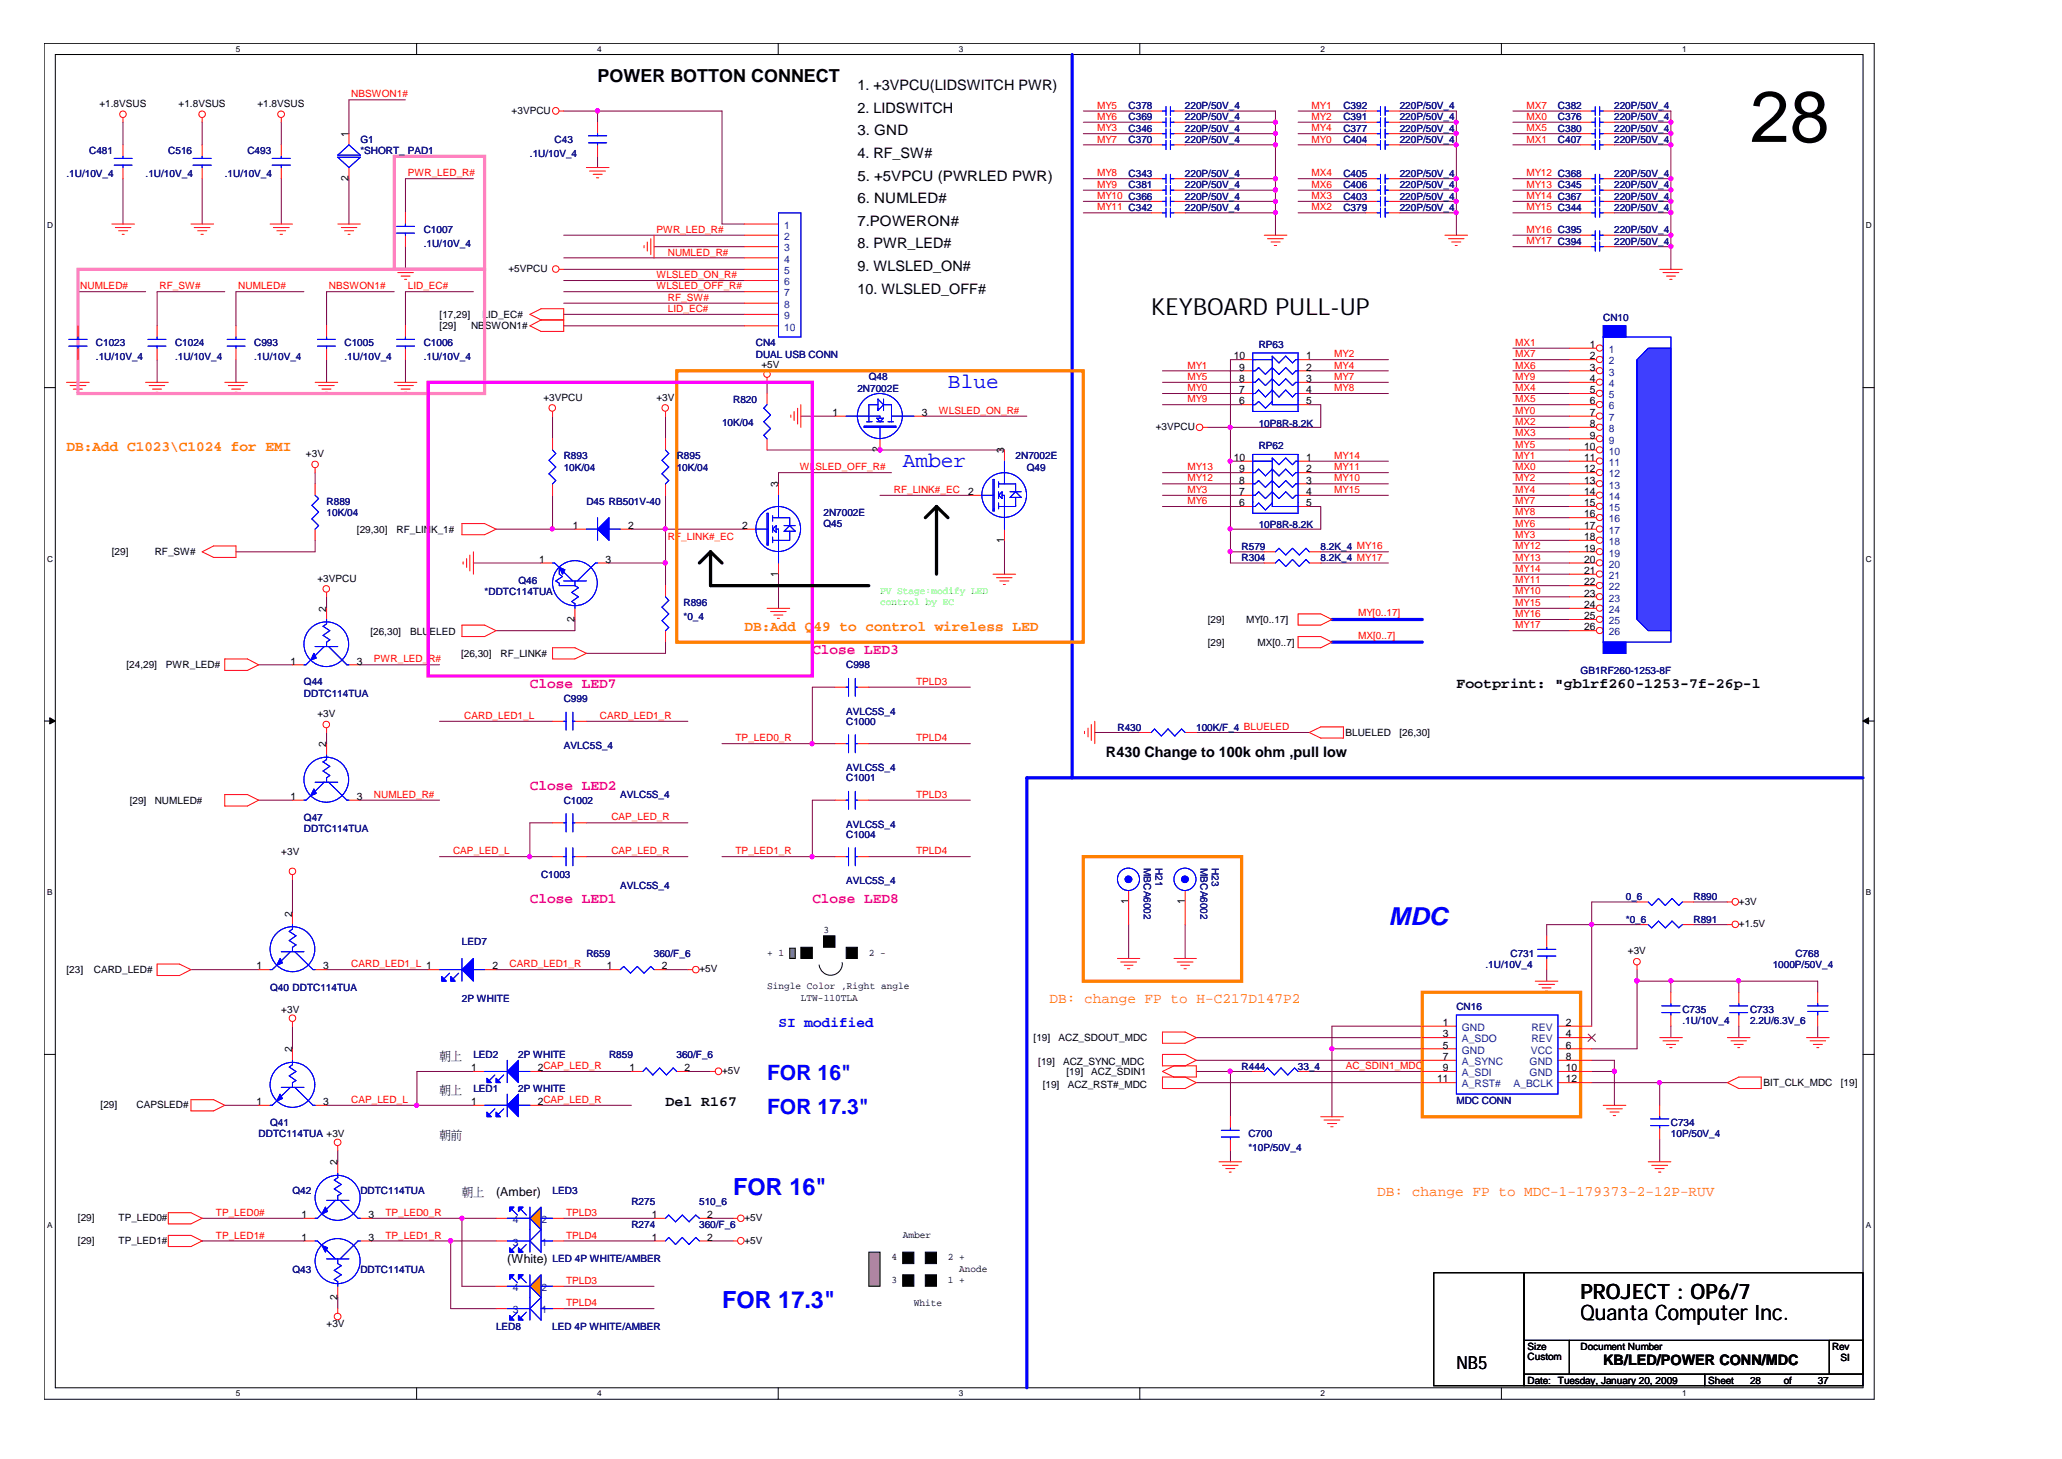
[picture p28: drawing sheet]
<svg xmlns="http://www.w3.org/2000/svg" width="297mm" height="210mm" viewBox="0 0 297 210" stroke-linecap="round" stroke-linejoin="round" font-family="sans-serif">
<defs><g id="words">
<text font-size="10.4" x="251.8" y="20.4">28</text>
<text font-size="3.6" fill="#00f" x="199.8" y="133">MDC</text>
<text font-size="3.4" x="165.7" y="45.3">KEYBOARD PULL-UP</text>
<g font-size="3.4" fill="#00f">
<text x="105.5" y="172">FOR 16&quot;</text>
<text x="103.9" y="188.2">FOR 17.3&quot;</text>
</g>
<g font-size="3" fill="#00f">
<text x="136.4" y="55.8">Blue</text>
<text x="129.9" y="67.2">Amber</text>
<text x="110.4" y="155.4">FOR 16&quot;</text>
<text x="110.4" y="160.2">FOR 17.3&quot;</text>
</g>
<g font-size="3">
<text x="227.4" y="189.8">Quanta Computer Inc.</text>
<text x="227.4" y="186.9">PROJECT : OP6/7</text>
</g>
<g font-size="2.6">
<text x="86" y="11.9">POWER BOTTON CONNECT</text>
<text x="209.5" y="196.9">NB5</text>
</g>
<g font-size="2.1">
<text x="123.4" y="13">1. +3VPCU(LIDSWITCH PWR)</text>
<text x="123.4" y="16.3">2. LIDSWITCH</text>
<text x="123.4" y="19.5">3. GND</text>
<text x="123.4" y="22.7">4. RF_SW#</text>
<text x="123.4" y="26">5. +5VPCU (PWRLED PWR)</text>
<text x="123.4" y="29.3">6. NUMLED#</text>
<text x="123.4" y="35.7">8. PWR_LED#</text>
<text x="123.4" y="32.5">7.POWERON#</text>
<text x="123.4" y="39">9. WLSLED_ON#</text>
<text x="123.4" y="42.3">10. WLSLED_OFF#</text>
<text x="209.5" y="98.9">Footprint: &quot;gb1rf260-1253-7f-26p-l</text>
<text x="159.1" y="108.9">R430 Change to 100k ohm ,pull low</text>
<text x="95.8" y="159.1">Del R167</text>
<text x="230.7" y="196.4">KB/LED/POWER CONN/MDC</text>
</g>
<g font-size="2.1" fill="#ff8000">
<text x="9.6" y="64.8">DB:Add C1023\C1024 for EMI</text>
<text x="107.1" y="90.8">DB:Add Q49 to control wireless LED</text>
<text x="151" y="144.4">DB: change FP to H-C217D147P2</text>
<text x="198.2" y="172">DB: change FP to MDC-1-179373-2-12P-RUV</text>
</g>
<g font-size="2.1" fill="#ff0080">
<text x="116.9" y="94.1">Close LED3</text>
<text x="76.2" y="98.9">Close LED7</text>
<text x="76.2" y="113.6">Close LED2</text>
<text x="76.2" y="129.9">Close LED1</text>
<text x="116.9" y="129.9">Close LED8</text>
</g>
<text font-size="2.1" fill="#00f" x="112" y="147.7">SI modified</text>
<g font-size="1.8">
<text x="63.2" y="152.5">朝</text>
<text x="64.9" y="152.5">上</text>
<text x="63.2" y="157.4">朝</text>
<text x="64.9" y="157.4">上</text>
<text x="63.2" y="163.9">朝</text>
<text x="64.9" y="163.9">前</text>
<text x="66.5" y="172">朝</text>
<text x="68.1" y="172">上</text>
<text x="71.4" y="172">(Amber)</text>
<text x="73" y="181.8">(White)</text>
</g>
<g font-size="1.5">
<text x="50.2" y="19.7" transform="rotate(-90 50.2 19.7)">1</text>
<text x="50.2" y="26" transform="rotate(-90 50.2 26)">2</text>
<text x="177.5" y="51.7">10</text>
<text x="178.3" y="53.3">9</text>
<text x="187.9" y="53.3">2</text>
<text x="187.9" y="51.7">1</text>
<text x="228.7" y="53.3">3</text>
<text x="228.7" y="51.7">2</text>
<text x="228.7" y="50.1">1</text>
<text x="119.8" y="59.8">1</text>
<text x="132.6" y="59.8">3</text>
<text x="178.3" y="55">8</text>
<text x="178.3" y="56.6">7</text>
<text x="178.3" y="58.2">6</text>
<text x="187.9" y="56.6">4</text>
<text x="187.9" y="55">3</text>
<text x="187.9" y="58.2">5</text>
<text x="228.7" y="59.8">7</text>
<text x="228.7" y="58.2">6</text>
<text x="228.7" y="56.6">5</text>
<text x="228.7" y="55">4</text>
<text x="126.6" y="65.1" transform="rotate(-90 126.6 65.1)">2</text>
<text x="144.5" y="65.2" transform="rotate(-90 144.5 65.2)">3</text>
<text x="227.9" y="64.7">10</text>
<text x="228.7" y="63.1">9</text>
<text x="228.7" y="61.4">8</text>
<text x="112" y="70.1" transform="rotate(-90 112 70.1)">3</text>
<text x="139.3" y="71.2">2</text>
<text x="177.5" y="66.3">10</text>
<text x="178.3" y="68">9</text>
<text x="178.3" y="69.6">8</text>
<text x="178.3" y="71.2">7</text>
<text x="187.9" y="71.2">4</text>
<text x="187.9" y="69.6">3</text>
<text x="187.9" y="68">2</text>
<text x="187.9" y="66.3">1</text>
<text x="227.9" y="71.2">14</text>
<text x="227.9" y="69.6">13</text>
<text x="227.9" y="68">12</text>
<text x="227.9" y="66.3">11</text>
<text x="82.4" y="76.1">1</text>
<text x="90.4" y="76.1">2</text>
<text x="106.8" y="76.1">2</text>
<text x="178.3" y="72.8">6</text>
<text x="187.9" y="72.8">5</text>
<text x="227.9" y="77.7">18</text>
<text x="227.9" y="76.1">17</text>
<text x="227.9" y="74.4">16</text>
<text x="227.9" y="72.8">15</text>
<text x="77.6" y="81">1</text>
<text x="87.1" y="81">3</text>
<text x="112" y="82.9" transform="rotate(-90 112 82.9)">1</text>
<text x="144.5" y="78.1" transform="rotate(-90 144.5 78.1)">1</text>
<text x="227.9" y="82.6">21</text>
<text x="227.9" y="81">20</text>
<text x="227.9" y="79.3">19</text>
<text x="46.9" y="88" transform="rotate(-90 46.9 88)">2</text>
<text x="82.7" y="89.5" transform="rotate(-90 82.7 89.5)">2</text>
<text x="227.9" y="89.1">25</text>
<text x="227.9" y="87.5">24</text>
<text x="227.9" y="85.8">23</text>
<text x="227.9" y="84.2">22</text>
<text x="41.8" y="95.6">1</text>
<text x="51.4" y="95.6">3</text>
<text x="227.9" y="90.7">26</text>
<text x="46.9" y="107.5" transform="rotate(-90 46.9 107.5)">2</text>
<text x="41.8" y="115.1">1</text>
<text x="51.4" y="115.1">3</text>
<text x="42" y="131.9" transform="rotate(-90 42 131.9)">2</text>
<text x="162.3" y="130.1" transform="rotate(-90 162.3 130.1)">1</text>
<text x="170.5" y="130.1" transform="rotate(-90 170.5 130.1)">1</text>
<text x="36.9" y="139.5">1</text>
<text x="46.5" y="139.5">3</text>
<text x="70.9" y="139.5">2</text>
<text x="87.3" y="139.5">1</text>
<text x="95.2" y="139.5">2</text>
<text x="207.6" y="147.6">1</text>
<text x="207.6" y="149.2">3</text>
<text x="225.3" y="147.6">2</text>
<text x="225.3" y="149.2">4</text>
<text x="42" y="151.4" transform="rotate(-90 42 151.4)">2</text>
<text x="67.8" y="154.1">1</text>
<text x="77.4" y="154.1">2CAP_LED_R</text>
<text x="90.6" y="154.1">1</text>
<text x="98.5" y="154.1">2</text>
<text x="206.8" y="155.7">11</text>
<text x="207.6" y="150.8">5</text>
<text x="207.6" y="152.5">7</text>
<text x="207.6" y="154.1">9</text>
<text x="225.3" y="150.8">6</text>
<text x="225.3" y="152.5">8</text>
<text x="225.3" y="154.1">10</text>
<text x="225.3" y="155.7">12</text>
<text x="36.9" y="159">1</text>
<text x="46.5" y="159">3</text>
<text x="67.8" y="159">1</text>
<text x="77.4" y="159">2CAP_LED_R</text>
<text x="48.6" y="167.7" transform="rotate(-90 48.6 167.7)">2</text>
<text x="43.4" y="178.5">1</text>
<text x="43.4" y="175.2">1</text>
<text x="53" y="178.5">3</text>
<text x="53" y="175.2">3</text>
<text x="93.8" y="175.2">1</text>
<text x="93.8" y="178.5">1</text>
<text x="101.8" y="175.2">2</text>
<text x="101.8" y="178.5">2</text>
<text x="48.6" y="187" transform="rotate(-90 48.6 187)">2</text>
</g>
<g font-size="1.5" fill="#004080">
<text x="112.8" y="32.9">1</text>
<text x="112.8" y="34.5">2</text>
<text x="112.8" y="36.2">3</text>
<text x="112.8" y="37.8">4</text>
<text x="112.8" y="39.4">5</text>
<text x="112.8" y="41">6</text>
<text x="112.8" y="42.6">7</text>
<text x="112.8" y="44.3">8</text>
<text x="112.8" y="45.9">9</text>
<text x="112.8" y="47.6">10</text>
<text x="231.5" y="52.4">2</text>
<text x="231.5" y="50.8">1</text>
<text x="231.5" y="58.9">6</text>
<text x="231.5" y="57.3">5</text>
<text x="231.5" y="55.7">4</text>
<text x="231.5" y="54">3</text>
<text x="231.5" y="65.4">10</text>
<text x="231.5" y="63.8">9</text>
<text x="231.5" y="62.2">8</text>
<text x="231.5" y="60.6">7</text>
<text x="231.5" y="71.9">14</text>
<text x="231.5" y="70.3">13</text>
<text x="231.5" y="68.7">12</text>
<text x="231.5" y="67">11</text>
<text x="231.5" y="76.8">17</text>
<text x="231.5" y="75.2">16</text>
<text x="231.5" y="73.5">15</text>
<text x="231.5" y="83.3">21</text>
<text x="231.5" y="81.7">20</text>
<text x="231.5" y="80.1">19</text>
<text x="231.5" y="78.4">18</text>
<text x="231.5" y="89.8">25</text>
<text x="231.5" y="88.2">24</text>
<text x="231.5" y="86.5">23</text>
<text x="231.5" y="84.9">22</text>
<text x="231.5" y="91.4">26</text>
<text x="210.4" y="148.3">GND</text>
<text x="210.4" y="150">A_SDO</text>
<text x="220.3" y="148.3">REV</text>
<text x="220.3" y="150">REV</text>
<text x="210.4" y="151.6">GND</text>
<text x="210.4" y="153.2">A_SYNC</text>
<text x="210.4" y="154.8">A_SDI</text>
<text x="220.1" y="153.2">GND</text>
<text x="220.1" y="154.8">GND</text>
<text x="220.3" y="151.6">VCC</text>
<text x="210.4" y="156.4">A_RST#</text>
<text x="217.8" y="156.4">A_BCLK</text>
<text x="73.8" y="179.2">3</text>
<text x="73.8" y="176">4</text>
<text x="77.9" y="179.2">1</text>
<text x="77.9" y="176">2</text>
<text x="73.8" y="185.7">4</text>
<text x="77.9" y="185.7">2</text>
<text x="73.8" y="188.9">3</text>
<text x="77.9" y="188.9">1</text>
</g>
<g font-size="1.4">
<text x="14.3" y="15.4">+1.8VSUS</text>
<text x="25.7" y="15.4">+1.8VSUS</text>
<text x="37" y="15.4">+1.8VSUS</text>
<text x="73.6" y="16.4">+3VPCU</text>
<text x="73.2" y="39.1">+5VPCU</text>
<text x="63.2" y="47.4">[29]</text>
<text x="63.2" y="45.8">[17,29]</text>
<text x="67.8" y="47.4">NBSWON1#</text>
<text x="69.4" y="45.8">LID_EC#</text>
<text x="109.6" y="52.9">+5V</text>
<text x="78.2" y="57.6">+3VPCU</text>
<text x="94.4" y="57.6">+3V</text>
<text x="44" y="65.8">+3V</text>
<text x="166.3" y="61.9">+3VPCU</text>
<text x="51.4" y="76.7">[29,30]</text>
<text x="57.1" y="76.7">RF_LINK_1#</text>
<text x="16.1" y="79.9">[29]</text>
<text x="22.3" y="79.9">RF_SW#</text>
<text x="45.7" y="83.7">+3VPCU</text>
<text x="173.8" y="89.7">[29]</text>
<text x="179.3" y="89.7">MY[0..17]</text>
<text x="53.3" y="91.3">[26,30]</text>
<text x="59" y="91.3">BLUELED</text>
<text x="66.3" y="94.5">[26,30]</text>
<text x="72" y="94.5">RF_LINK#</text>
<text x="173.8" y="92.9">[29]</text>
<text x="180.9" y="92.9">MX[0..7]</text>
<text x="18.2" y="96.2">[24,29]</text>
<text x="23.9" y="96.2">PWR_LED#</text>
<text x="45.7" y="103.2">+3V</text>
<text x="193.6" y="105.9">BLUELED</text>
<text x="201.4" y="105.9">[26,30]</text>
<text x="18.7" y="115.7">[29]</text>
<text x="22.3" y="115.7">NUMLED#</text>
<text x="40.5" y="123">+3V</text>
<text x="250.2" y="130.1">+3V</text>
<text x="110.4" y="137.5">+ 1</text>
<text x="118.5" y="134.2">3</text>
<text x="125" y="137.5">2 -</text>
<text x="234.2" y="137.3">+3V</text>
<text x="250.2" y="133.4">+1.5V</text>
<text x="9.6" y="140.1">[23]</text>
<text x="13.5" y="140.1">CARD_LED#</text>
<text x="100.6" y="139.9">+5V</text>
<text x="110.4" y="142.3">Single Color ,Right angle</text>
<text x="115.2" y="143.9">LTW-110TLA</text>
<text x="40.5" y="145.8">+3V</text>
<text x="148.7" y="149.8">[19]</text>
<text x="152.3" y="149.8">ACZ_SDOUT_MDC</text>
<text x="103.9" y="154.5">+5V</text>
<text x="149.4" y="153.2">[19]</text>
<text x="153" y="153.2">ACZ_SYNC_MDC</text>
<text x="153.5" y="154.7">[19]</text>
<text x="157" y="154.7">ACZ_SDIN1</text>
<text x="14.5" y="159.4">[29]</text>
<text x="19.6" y="159.4">CAPSLED#</text>
<text x="150" y="156.5">[19]</text>
<text x="153.6" y="156.5">ACZ_RST#_MDC</text>
<text x="253.7" y="156.3">BIT_CLK_MDC</text>
<text x="264.9" y="156.3">[19]</text>
<text x="11.2" y="178.9">[29]</text>
<text x="11.2" y="175.7">[29]</text>
<text x="17.1" y="178.9">TP_LED1#</text>
<text x="17.1" y="175.7">TP_LED0#</text>
<text x="107.1" y="175.7">+5V</text>
<text x="107.1" y="178.9">+5V</text>
<text x="129.9" y="178.1">Amber</text>
<text x="128.3" y="184.6">3</text>
<text x="128.3" y="181.3">4</text>
<text x="136.4" y="184.6">1 +</text>
<text x="136.4" y="181.3">2 +</text>
<text x="138" y="183">Anode</text>
<text x="47" y="190.9">+3V</text>
<text x="131.5" y="187.8">White</text>
<text x="219.8" y="194.2">Size</text>
<text x="219.8" y="195.6">Custom</text>
<text x="227.4" y="194.2">Document Number</text>
<text x="263.6" y="194.2">Rev</text>
<text x="264.8" y="195.8">SI</text>
<text x="219.8" y="199.1">Date: Tuesday, January 20, 2009</text>
<text x="245.8" y="199.1">Sheet</text>
<text x="251.8" y="199.1">28</text>
<text x="256.7" y="199.1">of</text>
<text x="261.5" y="199.1">37</text>
</g>
<g font-size="1.4" fill="#f00">
<text x="50.5" y="14">NBSWON1#</text>
<text x="157.9" y="15.6">MY5</text>
<text x="157.9" y="17.2">MY6</text>
<text x="188.7" y="17.2">MY2</text>
<text x="188.7" y="15.6">MY1</text>
<text x="219.6" y="15.6">MX7</text>
<text x="219.6" y="17.2">MX0</text>
<text x="157.9" y="18.9">MY3</text>
<text x="157.9" y="20.5">MY7</text>
<text x="188.7" y="20.5">MY0</text>
<text x="188.7" y="18.9">MY4</text>
<text x="219.6" y="18.9">MX5</text>
<text x="219.6" y="20.5">MX1</text>
<text x="58.7" y="25.4">PWR_LED_R#</text>
<text x="157.9" y="27">MY9</text>
<text x="157.9" y="28.6">MY10 C366</text>
<text x="157.9" y="25.4">MY8</text>
<text x="188.7" y="25.4">MX4</text>
<text x="188.7" y="27">MX6</text>
<text x="188.7" y="28.6">MX3</text>
<text x="219.6" y="27">MY13 C345</text>
<text x="219.6" y="28.6">MY14 C367</text>
<text x="219.6" y="25.4">MY12 C368</text>
<text x="94.4" y="33.5">PWR_LED_R#</text>
<text x="157.9" y="30.3">MY11 C342</text>
<text x="188.7" y="30.3">MX2</text>
<text x="219.6" y="30.3">MY15 C344</text>
<text x="219.6" y="35.2">MY17 C394</text>
<text x="219.6" y="33.5">MY16 C395</text>
<text x="11.6" y="41.6">NUMLED#</text>
<text x="22.9" y="41.6">RF_SW#</text>
<text x="34.3" y="41.6">NUMLED#</text>
<text x="47.3" y="41.6">NBSWON1#</text>
<text x="58.7" y="41.6">LID_EC#</text>
<text x="94.4" y="40">WLSLED_ON_R#</text>
<text x="94.4" y="41.6">WLSLED_OFF_R#</text>
<text x="96.1" y="36.8">NUMLED_R#</text>
<text x="96.1" y="44.9">LID_EC#</text>
<text x="96.1" y="43.3">RF_SW#</text>
<text x="170.9" y="53">MY1</text>
<text x="192" y="53">MY4</text>
<text x="192" y="51.4">MY2</text>
<text x="218" y="51.4">MX7</text>
<text x="218" y="49.8">MX1</text>
<text x="218" y="53">MX6</text>
<text x="135.1" y="59.5">WLSLED_ON_R#</text>
<text x="170.9" y="54.7">MY5</text>
<text x="170.9" y="57.9">MY9</text>
<text x="170.9" y="56.3">MY0</text>
<text x="192" y="54.7">MY7</text>
<text x="192" y="56.3">MY8</text>
<text x="218" y="57.9">MX5</text>
<text x="218" y="56.3">MX4</text>
<text x="218" y="54.7">MY9</text>
<text x="218" y="59.5">MY0</text>
<text x="218" y="62.8">MX3</text>
<text x="218" y="61.1">MX2</text>
<text x="218" y="64.4">MY5</text>
<text x="115.1" y="67.7">WLSLED_OFF_R#</text>
<text x="128.6" y="70.9">RF_LINK#_EC</text>
<text x="170.9" y="69.3">MY12</text>
<text x="170.9" y="70.9">MY3</text>
<text x="170.9" y="67.7">MY13</text>
<text x="192" y="66">MY14</text>
<text x="192" y="70.9">MY15</text>
<text x="192" y="67.7">MY11</text>
<text x="192" y="69.3">MY10</text>
<text x="218" y="66">MY1</text>
<text x="218" y="67.7">MX0</text>
<text x="218" y="70.9">MY4</text>
<text x="218" y="69.3">MY2</text>
<text x="96.1" y="77.7">RF_LINK#_EC</text>
<text x="170.9" y="72.5">MY6</text>
<text x="218" y="77.4">MY3</text>
<text x="218" y="72.5">MY7</text>
<text x="218" y="74.1">MY8</text>
<text x="218" y="75.8">MY6</text>
<text x="218" y="79.1">MY12</text>
<text x="218" y="82.3">MY14</text>
<text x="218" y="83.9">MY11</text>
<text x="218" y="80.7">MY13</text>
<text x="195.4" y="88.6">MY[0..17]</text>
<text x="218" y="85.5">MY10</text>
<text x="218" y="88.8">MY16</text>
<text x="218" y="87.2">MY15</text>
<text x="53.8" y="95.3">PWR_LED_R#</text>
<text x="195.4" y="91.9">MX[0..7]</text>
<text x="218" y="90.4">MY17</text>
<text x="131.8" y="98.5">TPLD3</text>
<text x="66.8" y="103.4">CARD_LED1_L</text>
<text x="86.3" y="103.4">CARD_LED1_R</text>
<text x="105.8" y="106.7">TP_LED0_R</text>
<text x="131.8" y="106.7">TPLD4</text>
<text x="53.8" y="114.8">NUMLED_R#</text>
<text x="88" y="118">CAP_LED_R</text>
<text x="131.8" y="114.8">TPLD3</text>
<text x="65.2" y="122.9">CAP_LED_L</text>
<text x="88" y="122.9">CAP_LED_R</text>
<text x="105.8" y="122.9">TP_LED1_R</text>
<text x="131.8" y="122.9">TPLD4</text>
<text x="50.5" y="139.2">CARD_LED1_L 1</text>
<text x="73.3" y="139.2">CARD_LED1_R</text>
<text x="193.6" y="153.8">AC_SDIN1_MDC</text>
<text x="50.5" y="158.7">CAP_LED_L</text>
<text x="31.1" y="174.9">TP_LED0#</text>
<text x="31.1" y="178.2">TP_LED1#</text>
<text x="55.5" y="174.9">TP_LED0_R</text>
<text x="55.5" y="178.2">TP_LED1_R</text>
<text x="81.4" y="174.9">TPLD3</text>
<text x="81.4" y="178.2">TPLD4</text>
<text x="81.4" y="184.7">TPLD3</text>
<text x="81.4" y="187.9">TPLD4</text>
</g>
<g font-size="1.4" fill="#000080">
<text x="162.4" y="15.7">C378</text>
<text x="162.4" y="17.3">C369</text>
<text x="170.5" y="15.7">220P/50V_4</text>
<text x="170.5" y="17.3">220P/50V_4</text>
<text x="193.3" y="15.7">C392</text>
<text x="193.3" y="17.3">C391</text>
<text x="201.4" y="15.7">220P/50V_4</text>
<text x="201.4" y="17.3">220P/50V_4</text>
<text x="224.2" y="15.7">C382</text>
<text x="224.2" y="17.3">C376</text>
<text x="232.3" y="15.7">220P/50V_4</text>
<text x="232.3" y="17.3">220P/50V_4</text>
<text x="12.8" y="22.2">C481</text>
<text x="24.2" y="22.2">C516</text>
<text x="35.6" y="22.2">C493</text>
<text x="51.9" y="20.6">G1</text>
<text x="51.9" y="22.2">*SHORT_ PAD1</text>
<text x="76.2" y="22.5">.1U/10V_4</text>
<text x="79.8" y="20.6">C43</text>
<text x="162.4" y="18.9">C346</text>
<text x="162.4" y="20.6">C370</text>
<text x="170.5" y="18.9">220P/50V_4</text>
<text x="170.5" y="20.6">220P/50V_4</text>
<text x="193.3" y="20.6">C404</text>
<text x="193.3" y="18.9">C377</text>
<text x="201.4" y="20.6">220P/50V_4</text>
<text x="201.4" y="18.9">220P/50V_4</text>
<text x="224.2" y="18.9">C380</text>
<text x="224.2" y="20.6">C407</text>
<text x="232.3" y="18.9">220P/50V_4</text>
<text x="232.3" y="20.6">220P/50V_4</text>
<text x="9.6" y="25.5">.1U/10V_4</text>
<text x="21" y="25.5">.1U/10V_4</text>
<text x="32.3" y="25.5">.1U/10V_4</text>
<text x="162.4" y="27.1">C381</text>
<text x="162.4" y="25.5">C343</text>
<text x="170.5" y="27.1">220P/50V_4</text>
<text x="170.5" y="25.5">220P/50V_4</text>
<text x="170.5" y="28.7">220P/50V_4</text>
<text x="193.3" y="28.7">C403</text>
<text x="193.3" y="25.5">C405</text>
<text x="193.3" y="27.1">C406</text>
<text x="201.4" y="28.7">220P/50V_4</text>
<text x="201.4" y="25.5">220P/50V_4</text>
<text x="201.4" y="27.1">220P/50V_4</text>
<text x="232.3" y="28.7">220P/50V_4</text>
<text x="232.3" y="27.1">220P/50V_4</text>
<text x="232.3" y="25.5">220P/50V_4</text>
<text x="61" y="33.6">C1007</text>
<text x="61" y="35.5">.1U/10V_4</text>
<text x="170.5" y="30.3">220P/50V_4</text>
<text x="193.3" y="30.3">C379</text>
<text x="201.4" y="30.3">220P/50V_4</text>
<text x="232.3" y="35.2">220P/50V_4</text>
<text x="232.3" y="33.6">220P/50V_4</text>
<text x="232.3" y="30.3">220P/50V_4</text>
<text x="230.7" y="46.1">CN10</text>
<text x="13.8" y="49.8">C1023</text>
<text x="13.8" y="51.8">.1U/10V_4</text>
<text x="25.2" y="49.8">C1024</text>
<text x="25.2" y="51.8">.1U/10V_4</text>
<text x="36.6" y="49.8">C993</text>
<text x="36.6" y="51.8">.1U/10V_4</text>
<text x="49.6" y="49.8">C1005</text>
<text x="49.6" y="51.8">.1U/10V_4</text>
<text x="61" y="49.8">C1006</text>
<text x="61" y="51.8">.1U/10V_4</text>
<text x="108.8" y="49.8">CN4</text>
<text x="108.8" y="51.4">DUAL USB CONN</text>
<text x="181.1" y="50">RP63</text>
<text x="105.5" y="58">R820</text>
<text x="123.4" y="56.4">2N7002E</text>
<text x="125" y="54.7">Q48</text>
<text x="103.9" y="61.2">10K/04</text>
<text x="181.1" y="64.6">RP62</text>
<text x="181.1" y="61.4">10P8R-8.2K</text>
<text x="81.1" y="66.1">R893</text>
<text x="81.1" y="67.7">10K/04</text>
<text x="97.4" y="66.1">R895</text>
<text x="97.4" y="67.7">10K/04</text>
<text x="146.1" y="66.1">2N7002E</text>
<text x="147.7" y="67.7">Q49</text>
<text x="47" y="72.6">R889</text>
<text x="47" y="74.2">10K/04</text>
<text x="84.4" y="72.6">D45 RB501V-40</text>
<text x="118.5" y="75.8">Q45</text>
<text x="118.5" y="74.2">2N7002E</text>
<text x="181.1" y="76">10P8R-8.2K</text>
<text x="74.6" y="84">Q46</text>
<text x="178.6" y="79.1">R579</text>
<text x="178.6" y="80.7">R304</text>
<text x="190" y="79.1">8.2K_4 MY16</text>
<text x="190" y="80.7">8.2K_4 MY17</text>
<text x="69.7" y="85.6">*DDTC114TUA</text>
<text x="98.3" y="87.2">R896</text>
<text x="98.3" y="89.2">*0_4</text>
<text x="43.7" y="98.6">Q44</text>
<text x="43.7" y="100.2">DDTC114TUA</text>
<text x="81.1" y="101.1">C999</text>
<text x="121.8" y="96.2">C998</text>
<text x="227.4" y="97">GB1RF260-1253-8F</text>
<text x="81.1" y="107.7">AVLC5S_4</text>
<text x="121.8" y="104.3">C1000</text>
<text x="121.8" y="102.8">AVLC5S_4</text>
<text x="160.8" y="105.1">R430</text>
<text x="172.1" y="105.1">100K/F_4 BLUELED</text>
<text x="121.8" y="112.4">C1001</text>
<text x="121.8" y="111">AVLC5S_4</text>
<text x="43.7" y="118.1">Q47</text>
<text x="43.7" y="119.7">DDTC114TUA</text>
<text x="81.1" y="115.7">C1002</text>
<text x="89.2" y="114.9">AVLC5S_4</text>
<text x="121.8" y="119.1">AVLC5S_4</text>
<text x="121.8" y="120.5">C1004</text>
<text x="164.6" y="124.9" transform="rotate(90 164.6 124.9)">MBCA6002</text>
<text x="166.2" y="124.9" transform="rotate(90 166.2 124.9)">H21</text>
<text x="172.7" y="124.9" transform="rotate(90 172.7 124.9)">MBCA6002</text>
<text x="174.4" y="124.9" transform="rotate(90 174.4 124.9)">H23</text>
<text x="77.9" y="126.3">C1003</text>
<text x="89.2" y="127.9">AVLC5S_4</text>
<text x="121.8" y="127.2">AVLC5S_4</text>
<text x="233.9" y="129.5">0_6</text>
<text x="243.7" y="129.5">R890</text>
<text x="66.5" y="136">LED7</text>
<text x="84.4" y="137.6">R659</text>
<text x="94.1" y="137.6">360/F_6</text>
<text x="217.3" y="137.6">C731</text>
<text x="233.9" y="132.7">*0_6</text>
<text x="243.7" y="132.7">R891</text>
<text x="258.3" y="137.6">C768</text>
<text x="38.9" y="142.5">Q40 DDTC114TUA</text>
<text x="213.7" y="139.2">.1U/10V_4</text>
<text x="255.1" y="139.2">1000P/50V_4</text>
<text x="66.5" y="144.1">2P WHITE</text>
<text x="209.5" y="145.3">CN16</text>
<text x="242.1" y="145.8">C735</text>
<text x="242.1" y="147.4">.1U/10V_4</text>
<text x="251.8" y="145.8">C733</text>
<text x="251.8" y="147.4">2.2U/6.3V_6</text>
<text x="68.1" y="152.2">LED2</text>
<text x="74.6" y="152.2">2P WHITE</text>
<text x="87.6" y="152.2">R859</text>
<text x="97.3" y="152.2">360/F_6</text>
<text x="178.6" y="153.9">R444</text>
<text x="186.7" y="153.9">33_4</text>
<text x="68.1" y="157.1">LED1</text>
<text x="74.6" y="157.1">2P WHITE</text>
<text x="209.5" y="158.8">MDC CONN</text>
<text x="37.2" y="163.6">DDTC114TUA +3V</text>
<text x="38.9" y="162">Q41</text>
<text x="179.6" y="163.6">C700</text>
<text x="179.6" y="165.6">*10P/50V_4</text>
<text x="240.4" y="162">C734</text>
<text x="240.4" y="163.6">10P/50V_4</text>
<text x="42.1" y="171.8">Q42</text>
<text x="51.9" y="171.8">DDTC114TUA</text>
<text x="79.5" y="171.8">LED3</text>
<text x="90.8" y="173.4">R275</text>
<text x="100.6" y="173.4">510_6</text>
<text x="90.8" y="176.6">R274</text>
<text x="100.6" y="176.6">360/F_6</text>
<text x="42.1" y="183.1">Q43</text>
<text x="51.9" y="183.1">DDTC114TUA</text>
<text x="79.5" y="181.5">LED 4P WHITE/AMBER</text>
<text x="71.4" y="191.3">LED8</text>
<text x="79.5" y="191.3">LED 4P WHITE/AMBER</text>
</g>
<g font-size="1.4" fill="#0f0">
<text x="126.6" y="85.4">PV Stage:modify LED</text>
<text x="126.6" y="87">control by EC</text>
</g>
<g font-size="1.2">
<text x="34" y="7.5">5</text>
<text x="85.9" y="7.5">4</text>
<text x="138" y="7.5">3</text>
<text x="190" y="7.5">2</text>
<text x="242" y="7.5">1</text>
<text x="6.8" y="32.9">D</text>
<text x="268.5" y="32.9">D</text>
<text x="6.8" y="80.8">C</text>
<text x="268.5" y="80.8">C</text>
<text x="6.8" y="128.7">B</text>
<text x="268.5" y="128.7">B</text>
<text x="6.8" y="176.7">A</text>
<text x="268.5" y="176.7">A</text>
<text x="34" y="200.9">5</text>
<text x="85.9" y="200.9">4</text>
<text x="138" y="200.9">3</text>
<text x="190" y="200.9">2</text>
<text x="242" y="200.9">1</text>
</g>
</g></defs>
<g fill="none" stroke="#000" stroke-width=".14">
<path d="M6.3 6.2h263.4v195.1h-263.4zM8 7.8h260.1v191.9h-260.1zM59.9 6.2v1.6M112 6.2v1.6M164 6.2v1.6M216 6.2v1.6M6.3 55.8h1.7M268.1 55.8h1.6M6.3 103.7h1.7M268.1 103.7h1.6M6.3 151.7h1.7M268.1 151.7h1.6"/>
<path d="M59.9 199.7v1.6M112 199.7v1.6M164 199.7v1.6M206.3 183.1h13v16.3h-13zM216 199.7v1.6M219.3 183.1h48.8v9.7h-48.8zM219.3 192.8h6.5v4.9h-6.5zM219.3 197.7h26v1.7h-26zM225.8 192.8h42.3v4.9h-42.3zM245.3 197.7h22.8v1.7h-22.8zM263.2 192.8h4.9v4.9h-4.9z"/>
</g>
<g fill="#000" stroke="#000" stroke-width=".14">
<path d="M7.2 103.3l.8 .4-.8 .5z" fill-rule="evenodd"/>
<path d="M268.1 103.7l.8-.4v.9z" fill-rule="evenodd"/>
<path d="M129.9 183.4h1.6v1.7h-1.6z" fill-rule="evenodd"/>
<path d="M129.9 180.1h1.6v1.7h-1.6z" fill-rule="evenodd"/>
<path d="M133.1 183.4h1.6v1.7h-1.6z" fill-rule="evenodd"/>
<path d="M133.1 180.1h1.6v1.7h-1.6z" fill-rule="evenodd"/>
</g>
<g fill="none" stroke="#800040" stroke-width=".14">
<path d="M17.7 17.6v3.2M29.1 17.6v3.2M40.5 17.6v3.2M58.3 14.4h-8.1v4.8M81.1 16h22.8v16.2h3.2M86 16v1.6M155.9 16h9.8M155.9 17.6h9.8M155.9 19.2h9.8M170.5 16h13v17.8M170.5 17.6h13M170.5 19.2h13"/>
<path d="M186.8 16h9.7M186.8 17.6h9.7M186.8 19.2h9.7M201.4 16h8.1v17.8M201.4 17.6h8.1M201.4 19.2h8.1M217.7 16h9.7M217.7 17.6h9.7M217.7 19.2h9.7M232.3 16h8.1v22.7M232.3 17.6h8.1M232.3 19.2h8.1"/>
<path d="M17.7 25.7v6.5M29.1 25.7v6.5M40.5 25.7v6.5M50.2 25.7v6.5M58.3 35.5v3.2M68.1 25.7h-9.8v4.9M81.1 33.8h26M81.1 38.7h26M81.1 37.1h26M86 22.5v1.6M94.1 35.5h13M155.9 20.8h9.8"/>
<path d="M155.9 30.6h9.8M155.9 25.7h9.8M155.9 27.4h9.8M155.9 29h9.8M170.5 20.8h13M170.5 30.6h13M170.5 25.7h13M170.5 27.4h13M170.5 29h13M186.8 20.8h9.7M186.8 30.6h9.7M186.8 25.7h9.7"/>
<path d="M186.8 27.4h9.7M186.8 29h9.7M201.4 20.8h8.1M201.4 30.6h8.1M201.4 25.7h8.1M201.4 27.4h8.1M201.4 29h8.1M217.7 20.8h9.7M217.7 30.6h9.7M217.7 25.7h9.7M217.7 27.4h9.7M217.7 29h9.7"/>
<path d="M217.7 35.5h9.7M217.7 33.8h9.7M232.3 20.8h8.1M232.3 30.6h8.1M232.3 25.7h8.1M232.3 27.4h8.1M232.3 29h8.1M232.3 35.5h8.1M232.3 33.8h8.1M11.2 51.7v3.3M21 42h-9.8v4.9M22.6 51.7v3.3"/>
<path d="M32.3 42h-9.7v4.9M34 51.7v3.3M43.7 42h-9.7v4.9M47 51.7v3.3M56.7 42h-9.7v4.9M58.3 51.7v3.3M68.1 42h-9.8v4.9M79.5 59.9v3.2M81.1 42h26M81.1 40.4h26M81.1 46.9h26M81.1 45.2h26"/>
<path d="M81.1 43.6h26M95.8 59.9v3.2M110.4 55v1.6M115.2 59.9h4.9M133.1 59.9h14.6M167.3 55h11.3M167.3 53.4h11.3M167.3 56.6h11.3M167.3 58.2h11.3M178.6 51.7h-1.6v29.3h4.9M188.4 58.2h1.6v3.3h-16.2M188.4 51.7h11.4"/>
<path d="M188.4 55h11.4M188.4 53.4h11.4M188.4 56.6h11.4M217.7 51.7h8.1M217.7 55h8.1M217.7 53.4h8.1M217.7 56.6h8.1M217.7 58.2h8.1M217.7 50.1h8.1M217.7 59.9h8.1M45.3 77.7v1.7h-11.3M45.3 68v1.6"/>
<path d="M71.4 76.1h11.3M79.5 71.3v4.8M90.8 76.1h16.3M95.8 71.3v13M110.4 64.7h34.1M126.6 71.3h13M128.3 68h-16.3v1.6M144.5 77.7v4.9M167.3 69.6h11.3M167.3 71.3h11.3M167.3 72.9h11.3M167.3 68h11.3"/>
<path d="M177 66.4h1.6M177 79.4h4.9M188.4 72.9h1.6v3.2h-13M188.4 66.4h11.4M188.4 69.6h11.4M188.4 71.3h11.4M188.4 68h11.4M190 79.4h9.8M217.7 61.5h8.1M217.7 76.1h8.1M217.7 66.4h8.1M217.7 69.6h8.1"/>
<path d="M217.7 71.3h8.1M217.7 72.9h8.1M217.7 68h8.1M217.7 63.1h8.1M217.7 77.7h8.1M217.7 79.4h8.1M217.7 74.5h8.1M217.7 64.7h8.1M37.2 95.6h4.9M47 85.9v1.6M51.9 95.6h11.3M68.1 81h9.8"/>
<path d="M82.7 89.1v1.6h-11.3M87.6 81h8.2M95.8 92.4v1.6h-11.4M112 82.6v4.9M120.1 98.9h-3.2v8.1M125 98.9h14.6M190 81h9.8M217.7 85.9h8.1M217.7 82.6h8.1M217.7 89.1h8.1M217.7 84.3h8.1M217.7 87.5h8.1"/>
<path d="M217.7 90.7h8.1M217.7 81h8.1M37.2 115.1h4.9M47 105.4v1.6M51.9 115.1h11.3M63.2 103.8h16.3M79.5 118.4h-3.3v4.8M84.4 103.8h14.6M84.4 118.4h14.6M103.9 107h16.2M120.1 115.1h-3.2v8.1M125 107h14.6"/>
<path d="M125 115.1h14.6M157.5 105.4h6.5M172.1 105.4h16.3M27.5 139.5h9.7M42.1 126.5v4.9M47 139.5h14.6M63.2 123.2h16.3M71.4 139.5h16.2M84.4 123.2h14.6M95.8 139.5h3.2M103.9 123.2h16.2M125 123.2h14.6"/>
<path d="M162.4 133v4.9M170.5 133v4.9M222.5 139.5v1.7M235.5 129.8h-6.5v17.8M235.5 133h-13v1.6M235.5 139.5v11.4h-6.5M243.7 133h4.8M243.7 129.8h4.8M32.3 159h4.9M42.1 147.6v3.3M47 159h21.1M68.1 154.1h-8.1v4.9"/>
<path d="M77.9 159h12.9M77.9 154.1h12.9M99 154.1h3.2M172.1 154.1h8.2M172.1 155.8h32.5M172.1 152.5h32.5M172.1 149.3h32.5M177 154.1v6.6M188.4 154.1h16.2M191.6 150.9h13M204.6 147.6h-13v13.1M229 154.1h3.3"/>
<path d="M229 155.8h19.5M229 152.5h3.3v6.5M235.5 141.2h26v1.6M238.8 155.8v3.2M240.4 141.2v1.6M240.4 147.6v1.7M250.2 141.2v1.6M250.2 147.6v1.7M261.5 147.6v1.7M29.1 175.3h14.6M29.1 178.5h14.6M48.6 165.5v1.6"/>
<path d="M53.5 175.3h17.9M53.5 178.5h17.9M64.9 178.5v9.8h6.5M66.5 175.3v9.8h4.9M81.1 175.3h13M81.1 178.5h13M102.2 175.3h3.3M102.2 178.5h3.3M177 165.5v1.6M238.8 163.9v3.2M48.6 186.7v1.6M81.1 185.1h13"/>
<path d="M81.1 188.3h13"/>
</g>
<g fill="#f0f" stroke="#f0f" stroke-width=".14">
<circle cx="177" cy="66.3" r=".3"/>
<circle cx="177" cy="61.5" r=".3"/>
<circle cx="86" cy="15.9" r=".31"/>
<circle cx="177" cy="79.3" r=".3"/>
<circle cx="177" cy="76.1" r=".3"/>
<circle cx="59.9" cy="159" r=".3"/>
<circle cx="66.5" cy="175.3" r=".3"/>
<circle cx="64.8" cy="178.5" r=".32"/>
<circle cx="177" cy="154.1" r=".31"/>
<circle cx="229" cy="133" r=".3"/>
<circle cx="238.8" cy="155.8" r=".3"/>
<circle cx="235.5" cy="141.1" r=".31"/>
<circle cx="250.1" cy="141.1" r=".3"/>
<circle cx="240.4" cy="141.1" r=".3"/>
<circle cx="76.2" cy="123.2" r=".3"/>
<circle cx="116.8" cy="123.2" r=".3"/>
<circle cx="116.8" cy="107" r=".3"/>
<circle cx="240.4" cy="20.8" r=".3"/>
<circle cx="209.5" cy="25.7" r=".3"/>
<circle cx="240.4" cy="35.4" r=".3"/>
<circle cx="240.4" cy="17.6" r=".3"/>
<circle cx="126.6" cy="64.7" r=".31"/>
<circle cx="79.5" cy="76.1" r=".3"/>
<circle cx="183.5" cy="19.2" r=".3"/>
<circle cx="183.5" cy="25.7" r=".3"/>
<circle cx="183.5" cy="20.8" r=".3"/>
<circle cx="183.5" cy="30.6" r=".3"/>
<circle cx="95.7" cy="81" r=".31"/>
<circle cx="95.7" cy="76.1" r=".3"/>
<circle cx="240.4" cy="27.3" r=".3"/>
<circle cx="183.5" cy="17.6" r=".3"/>
<circle cx="209.5" cy="29" r=".3"/>
<circle cx="209.5" cy="27.3" r=".3"/>
<circle cx="232.3" cy="154.1" r=".31"/>
<circle cx="209.5" cy="17.6" r=".3"/>
<circle cx="209.5" cy="30.6" r=".3"/>
<circle cx="209.5" cy="19.2" r=".3"/>
<circle cx="240.4" cy="33.8" r=".3"/>
<circle cx="191.6" cy="150.9" r=".3"/>
<circle cx="240.4" cy="25.7" r=".3"/>
<circle cx="183.5" cy="29" r=".3"/>
<circle cx="240.4" cy="30.6" r=".3"/>
<circle cx="240.4" cy="19.2" r=".3"/>
<circle cx="209.5" cy="20.8" r=".3"/>
<circle cx="240.4" cy="29" r=".3"/>
<circle cx="183.5" cy="27.3" r=".3"/>
</g>
<path d="M191.6 89.1h13M191.6 92.4h13M147.7 111.9v87.8" fill="none" stroke="#00f" stroke-width=".47"/>
<g fill="none" stroke="#f00" stroke-width=".14">
<path d="M17.7 16.9v.7M29.1 16.9v.7M40.5 16.9v.7M80.5 16h.6M16.1 32.2h3.2M16.6 32.7h2.2M17.1 33.2h1.3M17.6 33.7h.3M27.5 32.2h3.2M27.9 32.7h2.3M28.4 33.2h1.4M28.9 33.7h.4"/>
<path d="M38.9 32.2h3.2M39.3 32.7h2.3M39.8 33.2h1.3M40.3 33.7h.3M48.6 32.2h3.3M49.1 32.7h2.3M49.6 33.2h1.3M50.1 33.7h.3M56.7 38.7h3.3M57.2 39.2h2.3M57.7 39.7h1.3M80.5 38.7h.6"/>
<path d="M84.4 24.1h3.2M84.8 24.6h2.3M85.3 25.1h1.4M85.8 25.6h.3M92.7 35.3v.4M93.1 34.8v1.3M93.6 34.3v2.3M94.1 33.8v3.3M181.9 33.8h3.3M182.4 34.3h2.3M182.9 34.8h1.3M183.3 35.3h.4"/>
<path d="M207.9 33.8h3.3M208.4 34.3h2.3M208.9 34.8h1.3M209.4 35.3h.3M238.8 38.7h3.3M239.3 39.2h2.3M239.8 39.7h1.3M9.6 55h3.2M10.1 55.5h2.3M10.5 56h1.4M11 56.4h.4M21 55h3.2"/>
<path d="M21.5 55.5h2.2M21.9 56h1.3M22.4 56.4h.3M32.3 55h3.3M32.9 55.5h2.2M33.3 56h1.3M33.8 56.4h.3M45.3 55h3.3M45.8 55.5h2.3M46.3 56h1.3M46.8 56.4h.3M56.7 55h3.3"/>
<path d="M57.2 55.5h2.3M57.7 56h1.3M58.2 40.2h.3M58.2 56.4h.3M76.2 45.2l1.7-.8h3.2v3.3h-3.2l-1.7-.8 1.7-.9zM77.9 46h3.2M79.5 59.2v.7M95.8 59.2v.7M110.4 54.3v.7M113.8 59.7v.3M114.3 59.2v1.3M114.8 58.7v2.3"/>
<path d="M115.2 58.2v3.3M240.2 40.2h.4M29.1 79.4l1.6-.9h3.3v1.7h-3.3zM45.3 67.3v.7M66.5 75.3h3.2l1.7 .8-1.7 .8h-3.2zM67.6 79.9v2.2M68.1 79.4v3.2M173.1 61.5h.7M32.3 94.8h3.3l1.6 .8-1.6 .8h-3.3zM47 85.2v.7M66.5 89.9h3.2l1.7 .8-1.7 .9h-3.2zM66.6 80.8v.4"/>
<path d="M67.1 80.4v1.2M79.5 93.2h3.2l1.7 .8-1.7 .8h-3.2zM110.4 87.5h3.2M110.9 88h2.2M111.3 88.5h1.3M111.8 89h.3M142.9 82.6h3.2M143.4 83.1h2.2M143.8 83.6h1.4M144.4 84.1h.3M186.8 91.6h3.2l1.6 .8-1.6 .8h-3.2zM186.8 88.3h3.2l1.6 .8-1.6 .8h-3.2z"/>
<path d="M32.3 114.3h3.3l1.6 .8-1.6 .9h-3.3zM47 104.7v.7M156 105.2v.4M156.5 104.7v1.3M157 104.2v2.3M157.5 103.8v3.2M188.4 105.4l1.6-.8h3.3v1.6h-3.3zM22.6 138.7h3.2l1.7 .8-1.7 .8h-3.2zM42.1 125.9v.6M99 139.5h.7M160.8 137.9h3.2M161.2 138.4h2.3"/>
<path d="M161.8 138.9h1.2M162.2 139.4h.4M168.9 137.9h3.2M169.4 138.4h2.3M169.9 138.9h1.3M170.3 139.4h.4M235.5 138.9v.6M248.5 129.8h.7M248.5 133h.7M27.5 158.2h3.2l1.6 .8-1.6 .8h-3.2zM42.1 147v.6M102.2 154.1h.7"/>
<path d="M167.3 148.5h3.2l1.6 .8-1.6 .8h-3.2zM168.9 153.3l-1.6 .8 1.6 .9M170.5 153.3l1.6-.8-1.6-.8h-3.2v1.6h4.8v1.7h-4.8v1.6h3.2l1.6-.8-1.6-.8M220.9 141.2h3.3M221.4 141.6h2.3M221.9 142.1h1.3M222.4 142.6h.3M230.7 159h3.2M231.1 159.5h2.3M231.6 160h1.4M238.8 149.3h3.3M239.3 149.7h2.3"/>
<path d="M239.8 150.3h1.3M240.2 150.7h.4M248.5 155.8l1.7-.8h3.2v1.6h-3.2zM248.5 149.3h3.3M249 149.7h2.3M249.5 150.3h1.3M250 150.7h.3M259.9 149.3h3.3M260.4 149.7h2.3M260.9 150.3h1.3M261.4 150.7h.3M24.2 177.7h3.3l1.6 .8-1.6 .8h-3.3z"/>
<path d="M24.2 174.5h3.3l1.6 .8-1.6 .8h-3.3zM48.6 164.9v.6M105.5 175.3h.6M105.5 178.5h.6M175.4 167.1h3.2M175.9 167.7h2.2M176.4 168.1h1.3M176.9 168.6h.3M190 160.7h3.3M190.5 161.1h2.3M191 161.6h1.3M191.5 162.1h.3"/>
<path d="M232.1 160.5h.4M237.2 167.1h3.2M237.7 167.7h2.2M238.1 168.1h1.3M238.6 168.6h.4M48.6 188.3v.6"/>
<circle cx="17.7" cy="16.4" r=".47"/>
<circle cx="29.1" cy="16.4" r=".47"/>
<circle cx="40.5" cy="16.4" r=".48"/>
<circle cx="80" cy="15.9" r=".48"/>
<circle cx="80" cy="38.7" r=".47"/>
<circle cx="79.5" cy="58.7" r=".47"/>
<circle cx="95.7" cy="58.7" r=".47"/>
<circle cx="110.4" cy="53.8" r=".47"/>
<circle cx="45.3" cy="66.8" r=".47"/>
<circle cx="172.6" cy="61.5" r=".47"/>
<circle cx="46.9" cy="84.7" r=".47"/>
<circle cx="46.9" cy="104.2" r=".47"/>
<circle cx="42.1" cy="125.4" r=".47"/>
<circle cx="100.1" cy="139.5" r=".47"/>
<circle cx="235.5" cy="138.4" r=".48"/>
<circle cx="249.7" cy="129.7" r=".48"/>
<circle cx="249.7" cy="133" r=".47"/>
<circle cx="42.1" cy="146.5" r=".47"/>
<circle cx="103.4" cy="154.1" r=".48"/>
<circle cx="48.6" cy="164.3" r=".48"/>
<circle cx="106.6" cy="178.5" r=".48"/>
<circle cx="106.6" cy="175.3" r=".47"/>
<circle cx="48.6" cy="189.4" r=".48"/>
</g>
<path d="M125 180.1h1.6v5h-1.6z" fill-rule="evenodd" fill="#999" stroke="#000" stroke-width=".14"/>
<path d="M76.2 175.3l1.7-1.6v3.2z" fill-rule="evenodd" fill="#ff8000" stroke="#ff8000" stroke-width=".14"/>
<path d="M113.6 136.4h.8v1.5h-.8z" fill-rule="evenodd" fill="#7f7f7f" stroke="#000" stroke-width=".14"/>
<path d="M121.2 138.5a1.66 1.66 0 0 1-1.5 1.8 1.66 1.66 0 0 1-1.8-1.5" fill="none" stroke="#000" stroke-width=".14"/>
<g fill="#000" stroke="#000" stroke-width=".14">
<path d="M115.2 136.3h1.7v1.6h-1.7z" fill-rule="evenodd"/>
<path d="M118.5 134.6h1.6v1.7h-1.6z" fill-rule="evenodd"/>
<path d="M121.8 136.3h1.6v1.6h-1.6z" fill-rule="evenodd"/>
</g>
<path d="M77.9 183.4v3.3l-1.7-1.6z" fill-rule="evenodd" fill="#ff8000" stroke="#ff8000" stroke-width=".14"/>
<path d="M154.3 7.8v104.1M147.7 111.9h120.4" fill="none" stroke="#00f" stroke-width=".47"/>
<path d="M97.4 53.4h58.5v39h-58.5zM155.9 123.2h22.7v18h-22.7zM204.6 142.8h22.8v17.9h-22.8z" fill="none" stroke="#ff8000" stroke-width=".47"/>
<path d="M11.2 38.7h58.5v17.9h-58.5zM56.7 22.5h13v16.2h-13z" fill="none" stroke="#ff80bf" stroke-width=".47"/>
<path d="M61.6 55h55.3v42.3h-55.3z" fill="none" stroke="#f0f" stroke-width=".47"/>
<path d="M102.2 79.4v4.9h22.8M102.2 79.4l-1.6 1.6M102.2 79.4l1.7 1.6M134.7 72.9v9.7M134.7 72.9l-1.6 1.6M134.7 72.9l1.7 1.6" fill="none" stroke="#000" stroke-width=".47"/>
<g fill="none" stroke="#f00" stroke-width=".14">
<path d="M50.2 19.2v1.6M86 17.6v1.6M165.7 19.2h1.6M168.9 19.2h1.6M196.5 19.2h1.7M199.8 19.2h1.6M227.4 19.2h1.6M227.4 16h1.6M230.7 19.2h1.6M230.7 16h1.6M17.7 20.8v1.7M17.7 24.1v1.6"/>
<path d="M40.5 20.8v1.7M40.5 24.1v1.6M50.2 24.1v1.6M58.3 30.6v1.6M58.3 33.8v1.7M86 20.8v1.7M165.7 29h1.6M165.7 30.6h1.6M165.7 27.4h1.6M165.7 25.7h1.6M168.9 29h1.6M168.9 30.6h1.6"/>
<path d="M168.9 27.4h1.6M168.9 25.7h1.6M196.5 20.8h1.7M196.5 29h1.7M196.5 30.6h1.7M196.5 25.7h1.7M199.8 20.8h1.6M199.8 29h1.6M199.8 30.6h1.6M199.8 25.7h1.6M227.4 20.8h1.6M227.4 29h1.6"/>
<path d="M227.4 35.5h1.6M227.4 33.8h1.6M230.7 20.8h1.6M230.7 29h1.6M230.7 35.5h1.6M230.7 33.8h1.6M11.2 46.9v1.6M11.2 50.1v1.6M34 46.9v1.6M34 50.1v1.6M47 46.9v1.6M47 50.1v1.6"/>
<path d="M58.3 46.9v1.6M58.3 50.1v1.6M110.4 56.6v1.6M120.1 59.9h1.7M131.5 59.9h1.6M178.6 51.7h1.7M178.6 53.4h1.7M178.6 55h1.7M178.6 56.6h1.7M178.6 58.2h1.7M186.8 51.7h1.6M186.8 53.4h1.6"/>
<path d="M186.8 55h1.6M186.8 56.6h1.6M186.8 58.2h1.6M45.3 69.6v1.7M45.3 76.1v1.6M79.5 63.1v1.6M79.5 69.6v1.7M107.1 76.1h1.7M110.4 63.1v1.6M112 69.6v1.7M126.6 63.1v1.6M178.6 66.4h1.7"/>
<path d="M178.6 68h1.7M178.6 69.6h1.7M178.6 71.3h1.7M178.6 72.9h1.7M186.8 66.4h1.6M186.8 68h1.6M186.8 69.6h1.6M186.8 71.3h1.6M186.8 72.9h1.6M77.9 81h1.6M82.7 87.5v1.6M86 81h1.6"/>
<path d="M112 81v1.6M120.1 98.9h1.7M123.4 98.9h1.6M79.5 103.8h1.6M79.5 118.4h1.6M82.7 103.8h1.7M82.7 118.4h1.7M120.1 115.1h1.7M120.1 107h1.7M123.4 115.1h1.6M123.4 107h1.6M37.2 139.5h1.7"/>
<path d="M42.1 131.4v1.6M45.3 139.5h1.7M61.6 139.5h1.6M69.7 139.5h1.7M79.5 123.2h1.6M82.7 123.2h1.7M120.1 123.2h1.7M123.4 123.2h1.6M170.5 128.2v4.8M235.5 133h1.7M242.1 133h1.6M68.1 154.1h1.6"/>
<path d="M76.2 154.1h1.7M90.8 154.1h1.7M97.4 154.1h1.6M180.3 154.1h1.6M186.8 154.1h1.6M204.6 154.1h4.9M204.6 147.6h4.9M204.6 149.3h4.9M204.6 150.9h4.9M204.6 152.5h4.9M204.6 155.8h4.9M224.2 154.1h4.8"/>
<path d="M224.2 147.6h4.8M224.2 149.3h4.8M224.2 150.9h4.8M224.2 152.5h4.8M224.2 155.8h4.8M238.8 159v1.7M250.2 142.8v1.6M250.2 146v1.6M43.7 178.5h1.6M43.7 175.3h1.6M48.6 167.1v1.7M51.9 178.5h1.6"/>
<path d="M51.9 175.3h1.6M94.1 175.3h1.7M100.6 175.3h1.6M177 160.7v1.6M177 163.9v1.6M238.8 162.3v1.6M48.6 185.1v1.6M71.4 188.3h1.6M71.4 185.1h1.6M79.5 188.3h1.6M79.5 185.1h1.6"/>
</g>
<g fill="none" stroke="#00f" stroke-width=".14">
<path d="M84.7 19.5h2.6M86 19.2v.3M167.3 19.2h.5M167.8 18.6v1.3M168.4 19.2h.5M168.4 18.6v1.3M198.2 19.2h.4M198.6 18.6v1.3M199.3 18.6v1.3M199.3 19.2h.5M229 19.2h.5M229 16h.5"/>
<path d="M229.5 15.3v1.3M229.5 18.6v1.3M230.2 19.2h.5M230.2 15.3v1.3M230.2 18.6v1.3M230.2 16h.5M16.4 23.8h2.6M16.4 22.8h2.6M17.7 22.5v.3M17.7 23.8v.3M39.2 23.8h2.6M39.2 22.8h2.6"/>
<path d="M40.5 22.5v.3M40.5 23.8v.3M48.6 22.3l1.6-1.5 1.7 1.5zM48.6 22.6h3.3l-1.7 1.5zM57.1 32.6h2.5M57.1 33.5h2.5M58.3 32.2v.4M58.3 33.5v.3M84.7 20.5h2.6M86 20.5v.3M167.3 29h.5M167.3 30.6h.5"/>
<path d="M167.3 27.4h.5M167.3 25.7h.5M167.8 25.1v1.3M167.8 26.7v1.3M167.8 28.3v1.3M167.8 29.9v1.4M168.4 29h.5M168.4 30.6h.5M168.4 27.4h.5M168.4 25.1v1.3M168.4 26.7v1.3M168.4 28.3v1.3"/>
<path d="M168.4 29.9v1.4M168.4 25.7h.5M198.2 20.8h.4M198.2 29h.4M198.2 30.6h.4M198.2 25.7h.4M198.6 20.2v1.3M198.6 25.1v1.3M198.6 28.3v1.3M198.6 29.9v1.4M199.3 20.8h.5M199.3 20.2v1.3"/>
<path d="M199.3 25.1v1.3M199.3 28.3v1.3M199.3 29.9v1.4M199.3 29h.5M199.3 30.6h.5M199.3 25.7h.5M229 20.8h.5M229 29h.5M229 35.5h.5M229 33.8h.5M229.5 20.2v1.3M229.5 28.3v1.3"/>
<path d="M229.5 33.2v1.3M229.5 34.8v1.3M230.2 20.8h.5M230.2 29h.5M230.2 20.2v1.3M230.2 28.3v1.3M230.2 33.2v1.3M230.2 34.8v1.3M230.2 35.5h.5M230.2 33.8h.5M9.9 48.8h2.6M9.9 49.8h2.6"/>
<path d="M11.2 48.5v.3M11.2 49.8v.3M32.7 48.8h2.6M32.7 49.8h2.6M34 48.5v.3M34 49.8v.3M45.7 48.8h2.6M45.7 49.8h2.6M47 48.5v.3M47 49.8v.3M57.1 48.8h2.5M57.1 49.8h2.5"/>
<path d="M58.3 48.5v.3M58.3 49.8v.3M110.4 58.2l-.5 .5 1 1-1 1 1 1-1 .9 .5 .5M121.8 59.9h4.8v.3M126.3 58.2h-1.3v2.5M126.3 57.4l.8 .8-.8 .9zM127.1 58.2h1.2v2.5M127.1 57.4v1.7M128.3 59.9h3.2M180.3 50.8h6.5v8.4h-6.5zM180.3 55h.3l.5-.5 1 1 .9-1 1 1 1-1 1 1 .4-.5h.4M180.3 56.6h.3l.5-.5 1 1 .9-1 1 1 1-1 1 1 .4-.5h.4"/>
<path d="M180.3 51.7h2.7M181.1 52.9l-.2 .2M181.1 52.9l-.5 .5h-.3M181.1 52.9l1 1 .9-1 1 1 1-1 1 1 .4-.5h.4M183 57.8l-.9 .9-1-.9-.5 .4h-.3M186.8 51.7h-.4l-.4 .5-1-1-1 1-1-1v7h3.8M45.3 71.3l.5 .4-.9 1 .9 1-.9 .9 .9 1-.5 .5M79.5 64.7l.5 .5-1 1 1 1-1 1 1 .9-.5 .5M108.8 76.1h1.6M110.4 73.8h.1v4.6h-.1zM111.2 76.1l.5-.5v1zM111.2 74.5h2.4v1.1"/>
<path d="M111.2 74.2v.8M111.2 75.6v1M111.2 77.3v.8M111.7 76.1h.3v4.9M112 71.3v3.2M112.8 75.6h1.6M113.6 76.4v1.3h-2.4M113.6 75.6l.8 .8h-1.6zM124.3 61.3h4.6v.2h-4.6zM124.7 60.7h.8M126.2 60.2h.9l-.5 .5zM126.2 60.7h.9"/>
<path d="M126.6 61.5v1.6M127.8 60.7h.8M180.3 65.4h6.5v8.4h-6.5zM180.3 68h.3l.5-.5 1 1 .9-1 1 1 1-1 1 1 .4-.5h.4M180.3 71.3h.3l.5-.5 1 .9 .9-.9 1 .9 1-.9 1 .9 .4-.4h.4M180.3 66.4h2.7M181.1 69.1l-.2 .2M181.1 69.1l-.5 .5h-.3M181.1 69.1l1 1 .9-1 1 1 1-1 1 1 .4-.5h.4M183 72.4l-.9 1-1-1-.5 .5h-.3M186.8 66.4h-.4l-.4 .5-1-1-1 1-1-1v7h3.8M79.5 81h.3l.7 .6v1l.4 .3-.9 .7 .5 .3v.4h2.2"/>
<path d="M81.1 83.6h3.3M81.1 82.3l1.3 1.3M82.7 83.6v.7M82.7 84.3l.5 .3-.9 .6 .9 .7-.9 .6 .4 .3v.7M86 81h-.3l-2.6 2.6M121.8 98.9h.3M122.1 97.6v2.6M123.1 97.6v2.6M123.1 98.9h.3M81.1 103.8h.3M81.1 118.4h.3M81.4 102.5v2.5"/>
<path d="M81.4 117.1v2.6M82.4 103.8h.3M82.4 102.5v2.5M82.4 117.1v2.6M82.4 118.4h.3M121.8 115.1h.3M121.8 107h.3M122.1 105.7v2.6M122.1 113.8v2.6M123.1 105.7v2.6M123.1 113.8v2.6M123.1 115.1h.3"/>
<path d="M123.1 107h.3M39.8 138.9l-.6 .6h-.3M40.5 136.9h3.2M41.8 136.9l-1.3 1.3M42.1 133v.7l-.5 .3 1 .6-1 .7 1 .6-.5 .4v.6M42.4 136.9l2.6 2.6h.3M63.2 139.5h3.3M66.5 137.9v3.3M68.1 139.5h1.6M81.1 123.2h.3M81.4 122v2.6M82.4 123.2h.3"/>
<path d="M82.4 122v2.6M121.8 123.2h.3M122.1 122v2.6M123.1 123.2h.3M123.1 122v2.6M237.2 133l.5 .5 .9-1 1 1 1-1 1 1 .5-.5M64.7 140l-.8 .8M66 140l-.8 .8M69.7 154.1h3.3M71.2 154.7l-.8 .8M72.5 154.7l-.8 .8M73 152.5v3.3"/>
<path d="M74.6 154.1h1.6M92.5 154.1l.5-.5 .9 1.1 1-1.1 1 1.1 1-1.1 .5 .5M181.9 154.1l.5-.5 .9 1.1 1-1.1 1 1.1 1-1.1 .5 .5M209.5 146h14.7v11.4h-14.7zM248.9 145.7h2.6M248.9 144.7h2.6M250.2 144.4v.3M250.2 145.7v.3M45.3 178.5h.4l.6 .7M46.3 174.6l-.6 .7h-.4M47 179.8l1.3 1.3M47 172.7h3.2"/>
<path d="M48.3 172.7l-1.3 1.3M48.6 168.8v.6l-.5 .4 1 .6-1 .6 1 .7-.5 .3v.7M48.9 172.7l2.6 2.6h.4M51.9 178.5h-.4l-2.6 2.6M95.8 175.3l.4-.5 1 1 1-1 .9 1 1-1 .5 .5M175.7 162.6h2.6M175.7 163.6h2.6M177 162.3v.3M177 163.6v.3M237.5 161h2.6M237.5 161.9h2.6M238.8 160.7v.3"/>
<path d="M238.8 161.9v.4M47 181.1h3.2M48.6 181.1v.7l.5 .3-1 .7 1 .6-1 .7 .5 .3v.7M73 188.3h3.2M73 185.1h3.2M73.6 183.7l.9 .8M74.5 188.8l-.9 .8M74.9 183.7l.8 .8M75.7 188.8l-.8 .8M76.2 183.4v6.5M77.9 183.4v3.3l-1.7-1.6zM77.9 186.7v3.2l-1.7-1.6z"/>
<path d="M77.9 188.3h1.6M77.9 185.1h1.6"/>
<circle cx="126.6" cy="59.8" r="3.2"/>
<circle cx="112" cy="76.1" r="3.2"/>
<circle cx="82.7" cy="83.9" r="3.2"/>
<circle cx="42.1" cy="136.6" r="3.2"/>
<circle cx="170.5" cy="126.5" r="1.6"/>
<circle cx="48.6" cy="172.3" r="3.2"/>
<circle cx="48.6" cy="181.4" r="3.2"/>
</g>
<g fill="#00f" stroke="#00f" stroke-width=".14">
<path d="M46.3 179.2l.8 .3-.3 .6z" fill-rule="evenodd"/>
<path d="M46.3 179.2l.8 .3-.3 .6z" fill-rule="evenodd"/>
<path d="M40.3 137.9l.3 .6-.8 .4z" fill-rule="evenodd"/>
<path d="M40.3 137.9l.3 .6-.8 .4z" fill-rule="evenodd"/>
<path d="M66.5 139.5l1.6-1.6v3.3z" fill-rule="evenodd"/>
<path d="M64.9 140.5l.6 .7h-.6z" fill-rule="evenodd"/>
<path d="M63.5 140.5l.7 .7h-.7z" fill-rule="evenodd"/>
<path d="M66.5 139.5l1.6-1.6v3.3z" fill-rule="evenodd"/>
<path d="M64.9 140.5l.6 .7h-.6z" fill-rule="evenodd"/>
<path d="M63.5 140.5l.7 .7h-.7z" fill-rule="evenodd"/>
<path d="M80.5 81.6l.8 .4-.4 .6z" fill-rule="evenodd"/>
<path d="M80.5 81.6l.8 .4-.4 .6z" fill-rule="evenodd"/>
<path d="M74.6 152.5v3.3l-1.6-1.7z" fill-rule="evenodd"/>
<path d="M71.4 155.1l.6 .7h-.6z" fill-rule="evenodd"/>
<path d="M70.1 155.1l.6 .7h-.6z" fill-rule="evenodd"/>
<path d="M74.6 152.5v3.3l-1.6-1.7z" fill-rule="evenodd"/>
<path d="M71.4 155.1l.6 .7h-.6z" fill-rule="evenodd"/>
<path d="M70.1 155.1l.6 .7h-.6z" fill-rule="evenodd"/>
<path d="M74.6 183.4h.7l-.7 .7z" fill-rule="evenodd"/>
<path d="M73.3 183.4h.7l-.7 .7z" fill-rule="evenodd"/>
<path d="M73.3 189.2l.7 .7h-.7z" fill-rule="evenodd"/>
<path d="M74.6 189.2l.7 .7h-.7z" fill-rule="evenodd"/>
<path d="M74.6 183.4h.7l-.7 .7z" fill-rule="evenodd"/>
<path d="M73.3 183.4h.7l-.7 .7z" fill-rule="evenodd"/>
<path d="M73.3 189.2l.7 .7h-.7z" fill-rule="evenodd"/>
<path d="M74.6 189.2l.7 .7h-.7z" fill-rule="evenodd"/>
<path d="M46.8 173.7l.3 .6-.8 .3z" fill-rule="evenodd"/>
<path d="M46.8 173.7l.3 .6-.8 .3z" fill-rule="evenodd"/>
<circle cx="170.5" cy="126.5" r=".48"/>
</g>
<path d="M228.5 148.8l1.1 1M229.5 148.8l-1 1" fill="none" stroke="#804000" stroke-width=".14"/>
<circle cx="230.2" cy="90.7" r=".46" fill="#fff" stroke="#f00" stroke-width=".14"/>
<path d="M225.8 90.7h3.9" fill="none" stroke="#f00" stroke-width=".14"/>
<circle cx="230.2" cy="89.1" r=".46" fill="#fff" stroke="#f00" stroke-width=".14"/>
<path d="M225.8 89.1h3.9" fill="none" stroke="#f00" stroke-width=".14"/>
<circle cx="230.2" cy="87.5" r=".46" fill="#fff" stroke="#f00" stroke-width=".14"/>
<path d="M225.8 87.5h3.9" fill="none" stroke="#f00" stroke-width=".14"/>
<circle cx="230.2" cy="85.8" r=".46" fill="#fff" stroke="#f00" stroke-width=".14"/>
<path d="M225.8 85.9h3.9" fill="none" stroke="#f00" stroke-width=".14"/>
<circle cx="230.2" cy="84.2" r=".46" fill="#fff" stroke="#f00" stroke-width=".14"/>
<path d="M225.8 84.3h3.9" fill="none" stroke="#f00" stroke-width=".14"/>
<circle cx="230.2" cy="82.6" r=".46" fill="#fff" stroke="#f00" stroke-width=".14"/>
<path d="M225.8 82.6h3.9" fill="none" stroke="#f00" stroke-width=".14"/>
<circle cx="230.2" cy="81" r=".46" fill="#fff" stroke="#f00" stroke-width=".14"/>
<path d="M225.8 81h3.9" fill="none" stroke="#f00" stroke-width=".14"/>
<circle cx="230.2" cy="79.4" r=".46" fill="#fff" stroke="#f00" stroke-width=".14"/>
<path d="M225.8 79.4h3.9" fill="none" stroke="#f00" stroke-width=".14"/>
<circle cx="230.2" cy="77.7" r=".46" fill="#fff" stroke="#f00" stroke-width=".14"/>
<path d="M225.8 77.7h3.9" fill="none" stroke="#f00" stroke-width=".14"/>
<circle cx="230.2" cy="76.1" r=".46" fill="#fff" stroke="#f00" stroke-width=".14"/>
<path d="M225.8 76.1h3.9" fill="none" stroke="#f00" stroke-width=".14"/>
<circle cx="230.2" cy="74.5" r=".46" fill="#fff" stroke="#f00" stroke-width=".14"/>
<path d="M225.8 74.5h3.9" fill="none" stroke="#f00" stroke-width=".14"/>
<circle cx="230.2" cy="72.8" r=".46" fill="#fff" stroke="#f00" stroke-width=".14"/>
<path d="M225.8 72.9h3.9" fill="none" stroke="#f00" stroke-width=".14"/>
<circle cx="230.2" cy="71.2" r=".46" fill="#fff" stroke="#f00" stroke-width=".14"/>
<path d="M225.8 71.3h3.9" fill="none" stroke="#f00" stroke-width=".14"/>
<circle cx="230.2" cy="69.6" r=".46" fill="#fff" stroke="#f00" stroke-width=".14"/>
<path d="M225.8 69.6h3.9" fill="none" stroke="#f00" stroke-width=".14"/>
<circle cx="230.2" cy="68" r=".46" fill="#fff" stroke="#f00" stroke-width=".14"/>
<path d="M225.8 68h3.9" fill="none" stroke="#f00" stroke-width=".14"/>
<circle cx="230.2" cy="66.3" r=".46" fill="#fff" stroke="#f00" stroke-width=".14"/>
<path d="M225.8 66.4h3.9" fill="none" stroke="#f00" stroke-width=".14"/>
<circle cx="230.2" cy="64.7" r=".46" fill="#fff" stroke="#f00" stroke-width=".14"/>
<path d="M225.8 64.7h3.9" fill="none" stroke="#f00" stroke-width=".14"/>
<circle cx="230.2" cy="63.1" r=".46" fill="#fff" stroke="#f00" stroke-width=".14"/>
<path d="M225.8 63.1h3.9" fill="none" stroke="#f00" stroke-width=".14"/>
<circle cx="230.2" cy="61.5" r=".46" fill="#fff" stroke="#f00" stroke-width=".14"/>
<path d="M225.8 61.5h3.9" fill="none" stroke="#f00" stroke-width=".14"/>
<circle cx="230.2" cy="59.8" r=".46" fill="#fff" stroke="#f00" stroke-width=".14"/>
<path d="M225.8 59.9h3.9" fill="none" stroke="#f00" stroke-width=".14"/>
<circle cx="230.2" cy="58.2" r=".46" fill="#fff" stroke="#f00" stroke-width=".14"/>
<path d="M225.8 58.2h3.9" fill="none" stroke="#f00" stroke-width=".14"/>
<circle cx="230.2" cy="56.6" r=".46" fill="#fff" stroke="#f00" stroke-width=".14"/>
<path d="M225.8 56.6h3.9" fill="none" stroke="#f00" stroke-width=".14"/>
<circle cx="230.2" cy="55" r=".46" fill="#fff" stroke="#f00" stroke-width=".14"/>
<path d="M225.8 55h3.9" fill="none" stroke="#f00" stroke-width=".14"/>
<circle cx="230.2" cy="53.3" r=".46" fill="#fff" stroke="#f00" stroke-width=".14"/>
<path d="M225.8 53.4h3.9" fill="none" stroke="#f00" stroke-width=".14"/>
<circle cx="230.2" cy="51.7" r=".46" fill="#fff" stroke="#f00" stroke-width=".14"/>
<path d="M225.8 51.7h3.9" fill="none" stroke="#f00" stroke-width=".14"/>
<circle cx="230.2" cy="50.1" r=".46" fill="#fff" stroke="#f00" stroke-width=".14"/>
<path d="M225.8 50.1h3.9" fill="none" stroke="#f00" stroke-width=".14"/>
<path d="M230.7 48.5h9.7v43.9h-9.7z" fill="none" stroke="#00f" stroke-width=".14"/>
<g fill="#00f" stroke="#00f" stroke-width=".14">
<path d="M230.7 92.4h3.2v1.6h-3.2z" fill-rule="evenodd"/>
<path d="M230.7 46.9h3.2v1.6h-3.2z" fill-rule="evenodd"/>
</g>
<path d="M237.2 50.1h3.2v40.6h-3.2l-1.7-1.6v-37.4z" fill-rule="evenodd" fill="#3f3ffe" stroke="#00f" stroke-width=".14"/>
<path d="M230.7 48.5h9.7v43.9h-9.7zM235.5 51.7v37.4" fill="none" stroke="#00f" stroke-width=".14"/>
<g fill="#00f" stroke="#00f" stroke-width=".14">
<path d="M230.7 92.4h3.2v1.6h-3.2z" fill-rule="evenodd"/>
<path d="M230.7 46.9h3.2v1.6h-3.2z" fill-rule="evenodd"/>
</g>
<path d="M237.2 50.1h3.2v40.6h-3.2l-1.7-1.6v-37.4z" fill-rule="evenodd" fill="#3f3ffe" stroke="#00f" stroke-width=".14"/>
<g fill="none" stroke="#00f" stroke-width=".14">
<path d="M167.3 16h.5M167.3 17.6h.5M167.8 15.3v1.3M167.8 16.9v1.4M168.4 16h.5M168.4 17.6h.5M168.4 15.3v1.3M168.4 16.9v1.4M198.2 16h.4M198.2 17.6h.4M198.6 15.3v1.3M198.6 16.9v1.4"/>
<path d="M199.3 16h.5M199.3 15.3v1.3M199.3 16.9v1.4M199.3 17.6h.5M229 17.6h.5M229.5 16.9v1.4M230.2 17.6h.5M230.2 16.9v1.4M27.8 23.8h2.6M27.8 22.8h2.6M29.1 22.5v.3M29.1 23.8v.3"/>
<path d="M112 30.6h3.2v17.9h-3.2zM167.3 20.8h.5M167.8 20.2v1.3M168.4 20.2v1.3M168.4 20.8h.5M198.2 27.4h.4M198.6 26.7v1.3M199.3 26.7v1.3M199.3 27.4h.5M229 27.4h.5M229 30.6h.5M229 25.7h.5"/>
<path d="M229.5 25.1v1.3M229.5 26.7v1.3M229.5 29.9v1.4M230.2 25.1v1.3M230.2 26.7v1.3M230.2 29.9v1.4M230.2 27.4h.5M230.2 30.6h.5M230.2 25.7h.5M21.3 48.8h2.6M21.3 49.8h2.6M22.6 48.5v.3"/>
<path d="M22.6 49.8v.3M235.5 51.7v37.4M84.4 76.1h1.6M86 74.5v3.2M87.6 76.1h1.6M95.8 64.7l.4 .5-1 1 1 1-1 1 1 .9-.4 .5M141.3 71.3h1.6M142.9 69h.1v4.5h-.1zM143.7 69.6h2.4v1.2M143.7 69.3v.8M143.7 70.8v.9M143.7 72.4v.8"/>
<path d="M144.2 71.3h.3v4.8M144.2 70.8v.9l-.5-.4zM144.5 66.4v3.2M145.3 71.6l.8-.8 .8 .8zM145.3 70.8h1.6M146.1 71.6v1.3h-2.4M183.5 79.4l.5-.5 1 1 1-1 .9 1 1-1 .5 .5M44.7 95l-.7 .6h-.3M45.3 93h3.3M46.7 93l-1.4 1.3M47 89.1v.7l-.5 .3 1 .6-1 .7 1 .6-.5 .4v.6M47.3 93l2.6 2.6h.3"/>
<path d="M95.8 85.9l.4 .5-1 .9 1 1-1 1 1 1-.4 .4M183.5 81l.5-.5 1 1 1-1 .9 1 1-1 .5 .5M44.7 114.5l-.7 .6h-.3M45.3 112.5h3.3M46.7 112.5l-1.4 1.3M47 108.6v.7l-.5 .3 1 .7-1 .6 1 .7-.5 .3v.6M47.3 112.5l2.6 2.6h.3M165.7 105.4l.4-.5 1 1 1-1 .9 1 1-1 .5 .5M89.2 139.5l.5-.5 1 1 1-1 1 1 .9-1 .5 .5M221.2 137.6h2.7M221.2 136.6h2.7M222.5 136.3v.3"/>
<path d="M222.5 137.6v.3M237.2 129.8l.5 .5 .9-1 1 1 1-1 1 1 .5-.5M39.8 158.4l-.6 .6h-.3M40.5 156.4h3.2M41.8 156.4l-1.3 1.3M42.1 152.5v.7l-.5 .3 1 .6-1 .7 1 .7-.5 .3v.6M42.4 156.4l2.6 2.6h.3M69.7 159h3.3M71.2 159.5l-.8 .8M72.5 159.5l-.8 .8M73 157.4v3.3M74.6 159h1.6"/>
<path d="M239.1 144.7h2.6M239.1 145.7h2.6M240.4 144.4v.3M240.4 145.7v.3M260.1 145.5h2.9M260.1 144.7h2.9M261.5 144.4v.3M261.5 145.5v.5M73 178.5h3.2M73 175.3h3.2M73.6 174l.9 .8M74.5 179l-.9 .8"/>
<path d="M74.9 174l.8 .8M75.7 179l-.8 .8M76.2 175.3l1.7-1.6v3.2zM76.2 173.7v6.4M77.9 176.9v3.2l-1.7-1.6zM77.9 178.5h1.6M77.9 175.3h1.6M95.8 178.5l.4-.5 1 1 1-1 .9 1 1-1 .5 .5"/>
<circle cx="144.5" cy="71.2" r="3.2"/>
<circle cx="47" cy="92.7" r="3.2"/>
<circle cx="46.9" cy="112.2" r="3.2"/>
<circle cx="162.4" cy="126.5" r="1.6"/>
<circle cx="42.1" cy="156.1" r="3.2"/>
</g>
<g fill="none" stroke="#f00" stroke-width=".14">
<path d="M165.7 16h1.6M165.7 17.6h1.6M168.9 16h1.6M168.9 17.6h1.6M196.5 16h1.7M196.5 17.6h1.7M199.8 16h1.6M199.8 17.6h1.6M227.4 17.6h1.6M230.7 17.6h1.6M29.1 20.8v1.7M29.1 24.1v1.6"/>
<path d="M107.1 32.2h4.9M107.1 33.8h4.9M107.1 35.5h4.9M107.1 37.1h4.9M107.1 38.7h4.9M165.7 20.8h1.6M168.9 20.8h1.6M196.5 27.4h1.7M199.8 27.4h1.6M227.4 27.4h1.6M227.4 30.6h1.6M227.4 25.7h1.6"/>
<path d="M230.7 27.4h1.6M230.7 30.6h1.6M230.7 25.7h1.6M22.6 46.9v1.6M22.6 50.1v1.6M107.1 40.4h4.9M107.1 42h4.9M107.1 43.6h4.9M107.1 45.2h4.9M107.1 46.9h4.9M82.7 76.1h1.7M89.2 76.1h1.6"/>
<path d="M95.8 63.1v1.6M95.8 69.6v1.7M139.6 71.3h1.7M144.5 64.7v1.7M144.5 76.1v1.6M181.9 79.4h1.6M188.4 79.4h1.6M42.1 95.6h1.6M47 87.5v1.6M50.2 95.6h1.7M95.8 84.3v1.6M95.8 90.7v1.7"/>
<path d="M181.9 81h1.6M188.4 81h1.6M42.1 115.1h1.6M47 107v1.6M50.2 115.1h1.7M164 105.4h1.7M170.5 105.4h1.6M87.6 139.5h1.6M94.1 139.5h1.7M162.4 128.2v4.8M222.5 134.6v1.7M222.5 137.9v1.6"/>
<path d="M235.5 129.8h1.7M242.1 129.8h1.6M37.2 159h1.7M42.1 150.9v1.6M45.3 159h1.7M68.1 159h1.6M76.2 159h1.7M240.4 142.8v1.6M240.4 146v1.6M261.5 142.8v1.6M261.5 146v1.6M71.4 178.5h1.6"/>
<path d="M71.4 175.3h1.6M79.5 178.5h1.6M79.5 175.3h1.6M94.1 178.5h1.7M100.6 178.5h1.6"/>
</g>
<g fill="#00f" stroke="#00f" stroke-width=".14">
<path d="M45.2 113.5l.3 .6-.8 .4z" fill-rule="evenodd"/>
<path d="M45.2 113.5l.3 .6-.8 .4z" fill-rule="evenodd"/>
<path d="M73 159l1.6-1.6v3.3z" fill-rule="evenodd"/>
<path d="M71.4 160l.6 .7h-.6z" fill-rule="evenodd"/>
<path d="M70.1 160l.6 .7h-.6z" fill-rule="evenodd"/>
<path d="M73 159l1.6-1.6v3.3z" fill-rule="evenodd"/>
<path d="M71.4 160l.6 .7h-.6z" fill-rule="evenodd"/>
<path d="M70.1 160l.6 .7h-.6z" fill-rule="evenodd"/>
<path d="M45.2 94l.3 .7-.8 .3z" fill-rule="evenodd"/>
<path d="M45.2 94l.3 .7-.8 .3z" fill-rule="evenodd"/>
<path d="M40.3 157.4l.3 .6-.8 .4z" fill-rule="evenodd"/>
<path d="M40.3 157.4l.3 .6-.8 .4z" fill-rule="evenodd"/>
<path d="M87.6 74.5v3.2l-1.6-1.6z" fill-rule="evenodd"/>
<path d="M87.6 74.5v3.2l-1.6-1.6z" fill-rule="evenodd"/>
<path d="M74.6 173.7h.7l-.7 .6z" fill-rule="evenodd"/>
<path d="M73.3 173.7h.7l-.7 .6z" fill-rule="evenodd"/>
<path d="M73.3 179.5l.7 .6h-.7z" fill-rule="evenodd"/>
<path d="M74.6 179.5l.7 .6h-.7z" fill-rule="evenodd"/>
<path d="M74.6 173.7h.7l-.7 .6z" fill-rule="evenodd"/>
<path d="M73.3 173.7h.7l-.7 .6z" fill-rule="evenodd"/>
<path d="M73.3 179.5l.7 .6h-.7z" fill-rule="evenodd"/>
<path d="M74.6 179.5l.7 .6h-.7z" fill-rule="evenodd"/>
<circle cx="162.4" cy="126.5" r=".48"/>
</g>
<g fill="#f0f" stroke="#f0f" stroke-width=".14">
<circle cx="177" cy="66.3" r=".3"/>
<circle cx="177" cy="61.5" r=".3"/>
<circle cx="86" cy="15.9" r=".31"/>
<circle cx="177" cy="79.3" r=".3"/>
<circle cx="177" cy="76.1" r=".3"/>
<circle cx="59.9" cy="159" r=".3"/>
<circle cx="66.5" cy="175.3" r=".3"/>
<circle cx="64.8" cy="178.5" r=".32"/>
<circle cx="177" cy="154.1" r=".31"/>
<circle cx="229" cy="133" r=".3"/>
<circle cx="238.8" cy="155.8" r=".3"/>
<circle cx="235.5" cy="141.1" r=".31"/>
<circle cx="250.1" cy="141.1" r=".3"/>
<circle cx="240.4" cy="141.1" r=".3"/>
<circle cx="76.2" cy="123.2" r=".3"/>
<circle cx="116.8" cy="123.2" r=".3"/>
<circle cx="116.8" cy="107" r=".3"/>
<circle cx="240.4" cy="20.8" r=".3"/>
<circle cx="209.5" cy="25.7" r=".3"/>
<circle cx="240.4" cy="35.4" r=".3"/>
<circle cx="240.4" cy="17.6" r=".3"/>
<circle cx="126.6" cy="64.7" r=".31"/>
<circle cx="79.5" cy="76.1" r=".3"/>
<circle cx="183.5" cy="19.2" r=".3"/>
<circle cx="183.5" cy="25.7" r=".3"/>
<circle cx="183.5" cy="20.8" r=".3"/>
<circle cx="183.5" cy="30.6" r=".3"/>
<circle cx="95.7" cy="81" r=".31"/>
<circle cx="95.7" cy="76.1" r=".3"/>
<circle cx="240.4" cy="27.3" r=".3"/>
<circle cx="183.5" cy="17.6" r=".3"/>
<circle cx="209.5" cy="29" r=".3"/>
<circle cx="209.5" cy="27.3" r=".3"/>
<circle cx="232.3" cy="154.1" r=".31"/>
<circle cx="209.5" cy="17.6" r=".3"/>
<circle cx="209.5" cy="30.6" r=".3"/>
<circle cx="209.5" cy="19.2" r=".3"/>
<circle cx="240.4" cy="33.8" r=".3"/>
<circle cx="191.6" cy="150.9" r=".3"/>
<circle cx="240.4" cy="25.7" r=".3"/>
<circle cx="183.5" cy="29" r=".3"/>
<circle cx="240.4" cy="30.6" r=".3"/>
<circle cx="240.4" cy="19.2" r=".3"/>
<circle cx="209.5" cy="20.8" r=".3"/>
<circle cx="240.4" cy="29" r=".3"/>
<circle cx="183.5" cy="27.3" r=".3"/>
</g>
<use href="#words"/>
</svg>
